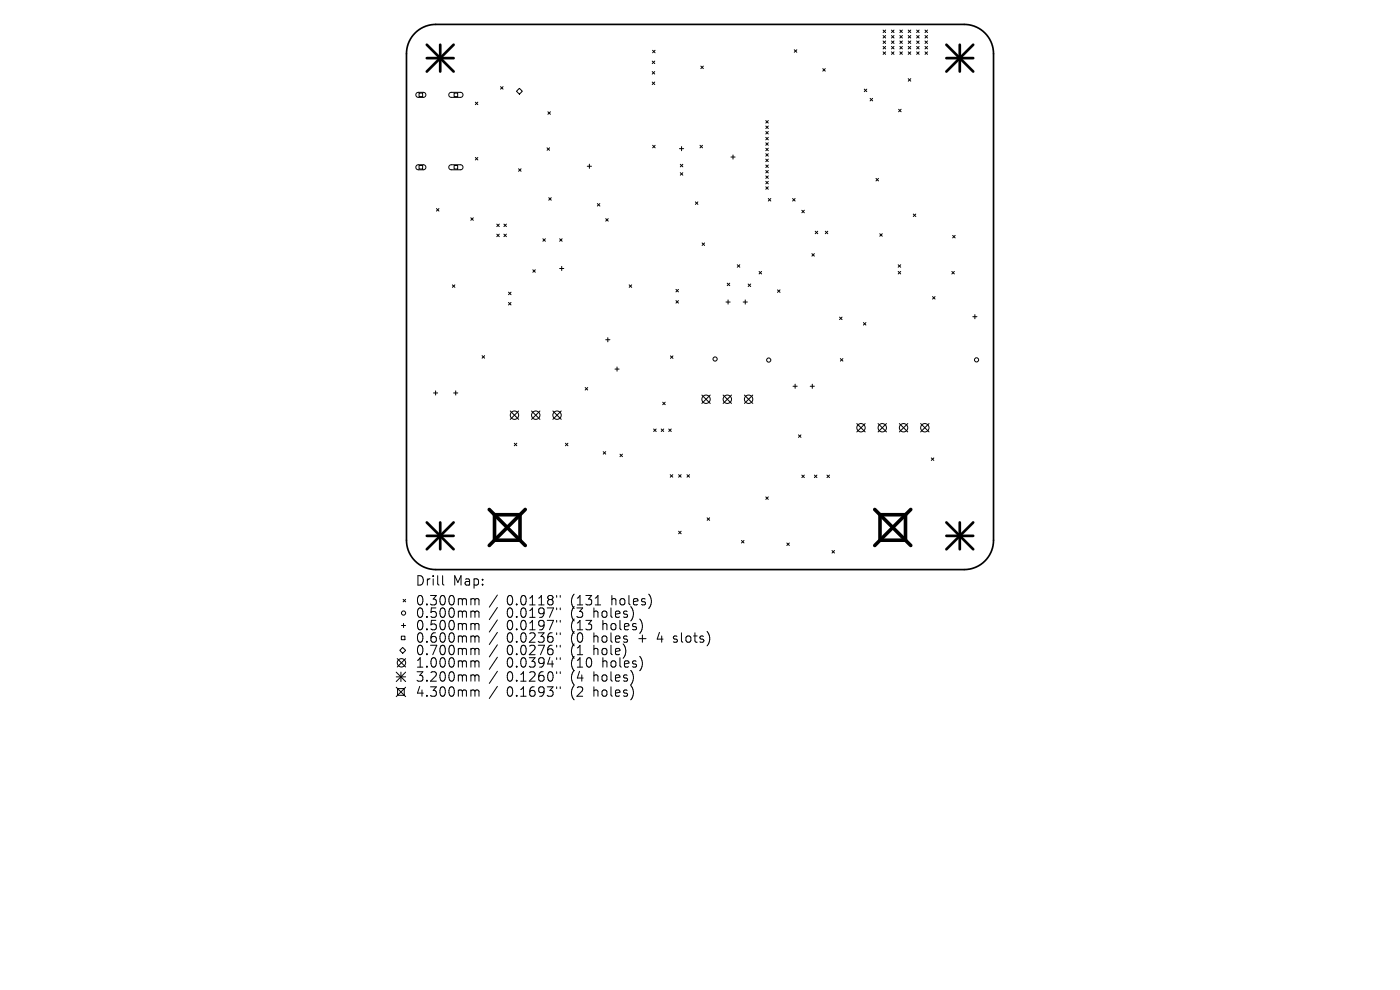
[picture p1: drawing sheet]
<svg xmlns="http://www.w3.org/2000/svg" width="297mm" height="210mm" viewBox="0 0 297 210" stroke-linecap="round" stroke-linejoin="round" font-family="sans-serif">
<defs><g id="words">
<g font-size="2.8">
<text x="88.1" y="124.5">Drill</text>
<text x="96.1" y="124.5">Map:</text>
<text x="88.1" y="128.7">0.300mm</text>
<text x="88.1" y="131.3">0.500mm</text>
<text x="107.5" y="128.7">0.0118&quot;</text>
<text x="107.5" y="131.3">0.0197&quot;</text>
<text x="121.2" y="128.7">(131</text>
<text x="121.2" y="131.3">(3</text>
<text x="126.2" y="131.3">holes)</text>
<text x="130" y="128.7">holes)</text>
<text x="88.1" y="134">0.500mm</text>
<text x="88.1" y="136.6">0.600mm</text>
<text x="107.5" y="134">0.0197&quot;</text>
<text x="107.5" y="136.6">0.0236&quot;</text>
<text x="121.2" y="134">(13</text>
<text x="121.2" y="136.6">(0</text>
<text x="126.2" y="136.6">holes</text>
<text x="128.1" y="134">holes)</text>
<text x="135.9" y="136.6">+</text>
<text x="140.1" y="136.6">4</text>
<text x="143.7" y="136.6">slots)</text>
<text x="88.1" y="139.3">0.700mm</text>
<text x="88.1" y="141.9">1.000mm</text>
<text x="107.5" y="139.3">0.0276&quot;</text>
<text x="107.5" y="141.9">0.0394&quot;</text>
<text x="121.2" y="139.3">(1</text>
<text x="121.2" y="141.9">(10</text>
<text x="126.2" y="139.3">hole)</text>
<text x="128.1" y="141.9">holes)</text>
<text x="88.1" y="144.9">3.200mm</text>
<text x="88.1" y="148.1">4.300mm</text>
<text x="107.5" y="144.9">0.1260&quot;</text>
<text x="107.5" y="148.1">0.1693&quot;</text>
<text x="121.2" y="144.9">(4</text>
<text x="121.2" y="148.1">(2</text>
<text x="126.2" y="144.9">holes)</text>
<text x="126.2" y="148.1">holes)</text>
</g>
</g></defs>
<path d="M88.1 7a6.2 6.2 0 0 1 4.4-1.8h112a6.2 6.2 0 0 1 6.3 6.2v103.2a6.2 6.2 0 0 1-6.3 6.2h-112a6.2 6.2 0 0 1-6.3-6.2v-103.2a6.2 6.2 0 0 1 1.9-4.4z" fill="none" stroke="#000" stroke-width=".36"/>
<g fill="none" stroke="#000" stroke-width=".21">
<path d="M88.4 19.7l.3-.1h1.3l.3 .3v.4l-.3 .3h-1.4l-.4-.3zM88.9 19.7h.8v.8h-.8zM95.4 19.7l.3-.1h2.1l.3 .2 .1 .4-.4 .4h-2.2l-.4-.3zM96.3 19.7h.8v.8h-.8zM106.2 18.4l.5 .5M106.7 18.4l-.5 .5M110.2 18.7l.6 .7-.6 .6-.6-.6zM138.4 13l.5 .5M138.4 15.2l.5 .5M138.4 17.4l.5 .5M138.4 10.7l.6 .5M138.9 13l-.5 .5"/>
<path d="M138.9 15.2l-.5 .5M138.9 17.4l-.5 .5M139 10.7l-.6 .5M148.7 14l.5 .6M149.2 14l-.5 .6M168.5 10.6l.5 .5M169 10.6l-.5 .5M174.5 14.6l.6 .5M175.1 14.6l-.6 .5M183.4 18.9l.5 .5M183.9 18.9l-.5 .5M187.3 6.4l.6 .5"/>
<path d="M187.3 7.5l.6 .6M187.3 8.7l.6 .5M187.3 9.8l.6 .6M187.3 11l.6 .5M187.9 6.4l-.6 .5M187.9 7.5l-.6 .6M187.9 8.7l-.6 .5M187.9 9.8l-.6 .6M187.9 11l-.6 .5M189.1 6.4l.6 .5M189.1 7.5l.6 .6M189.1 8.7l.6 .5"/>
<path d="M189.1 9.8l.6 .6M189.1 11l.6 .5M189.7 6.4l-.6 .5M189.7 7.5l-.6 .6M189.7 8.7l-.6 .5M189.7 9.8l-.6 .6M189.7 11l-.6 .5M190.9 6.4l.5 .5M190.9 7.5l.5 .6M190.9 8.7l.5 .5M190.9 9.8l.5 .6M190.9 11l.5 .5"/>
<path d="M191.4 6.4l-.5 .5M191.4 7.5l-.5 .6M191.4 8.7l-.5 .5M191.4 9.8l-.5 .6M191.4 11l-.5 .5M192.7 6.4l.5 .5M192.7 7.5l.5 .6M192.7 8.7l.5 .5M192.7 9.8l.5 .6M192.7 11l.5 .5M192.7 16.7l.5 .5M193.2 6.4l-.5 .5"/>
<path d="M193.2 7.5l-.5 .6M193.2 8.7l-.5 .5M193.2 9.8l-.5 .6M193.2 11l-.5 .5M193.2 16.7l-.5 .5M194.5 6.4l.5 .5M194.5 7.5l.5 .6M194.5 8.7l.5 .5M194.5 9.8l.5 .6M194.5 11l.5 .5M195 11l-.5 .5M195 6.4l-.5 .5"/>
<path d="M195 7.5l-.5 .6M195 8.7l-.5 .5M195 9.8l-.5 .6M196.2 6.4l.6 .5M196.2 7.5l.6 .6M196.2 8.7l.6 .5M196.2 9.8l.6 .6M196.2 11l.6 .5M196.8 6.4l-.6 .5M196.8 7.5l-.6 .6M196.8 8.7l-.6 .5M196.8 9.8l-.6 .6"/>
<path d="M196.8 11l-.6 .5M88.4 35.1l.3-.2 1.3 .1 .3 .2v.4l-.4 .4h-1.3l-.4-.4zM88.9 35.1h.8v.8h-.8zM95.4 35.1l.3-.2 2.1 .1 .3 .2 .1 .4-.4 .4h-2.2l-.4-.3zM96.3 35.1h.8v.8h-.8zM100.8 21.7l.6 .5M100.8 33.4l.6 .5M101.4 21.7l-.6 .5M101.4 33.4l-.6 .5M110 35.8l.5 .5M110.5 35.8l-.5 .5M116.1 31.4l.5 .5"/>
<path d="M116.2 23.7l.6 .5M116.6 31.4l-.5 .5M116.8 23.7l-.6 .5M124.6 35.3h.9M125 34.8v.9M138.5 30.8l.5 .6M139 30.8l-.5 .6M144.1 31.5h.9M144.3 36.6l.6 .6M144.3 34.9l.6 .5M144.6 31.1v.9M144.9 34.9l-.6 .5"/>
<path d="M144.9 36.6l-.6 .6M148.5 30.8l.5 .6M149 30.8l-.5 .6M155.1 33.3h.8M155.5 32.9v.9M162.5 25.6l.5 .5M162.5 26.7l.5 .6M162.5 27.9l.5 .5M162.5 29.1l.5 .6M162.5 30.3l.5 .5M162.5 31.4l.5 .6M162.5 32.6l.5 .5"/>
<path d="M162.5 33.8l.5 .5M162.5 35l.5 .5M162.5 36.2l.5 .5M162.5 37.3l.5 .5M162.5 38.5l.5 .5M162.5 39.6l.5 .6M163 31.4l-.5 .6M163 27.9l-.5 .5M163 25.6l-.5 .5M163 26.7l-.5 .6M163 29.1l-.5 .6M163 30.3l-.5 .5"/>
<path d="M163 32.6l-.5 .5M163 33.8l-.5 .5M163 35l-.5 .5M163 36.2l-.5 .5M163 37.3l-.5 .5M163 38.5l-.5 .5M163 39.6l-.5 .6M184.6 20.9l.5 .5M185.1 20.9l-.5 .5M185.8 37.8l.6 .6M186.4 37.8l-.6 .6M190.6 23.2l.6 .5"/>
<path d="M191.2 23.2l-.6 .5M92.6 44.2l.5 .6M93.1 44.2l-.5 .6M99.9 46.2l.5 .5M100.4 46.2l-.5 .5M105.4 47.5l.5 .6M105.4 49.7l.5 .5M105.9 47.5l-.5 .6M105.9 49.7l-.5 .5M106.9 47.5l.5 .6M106.9 49.7l.5 .5M107.4 47.5l-.5 .6"/>
<path d="M107.4 49.7l-.5 .5M113 57.2l.6 .6M113.6 57.2l-.6 .6M115.2 50.6l.5 .6M115.7 50.6l-.5 .6M116.4 41.9l.5 .6M116.9 41.9l-.5 .6M118.7 50.6l.6 .6M118.7 57h.9M119.2 56.5v.9M119.3 50.6l-.6 .6M126.7 43.2l.6 .5"/>
<path d="M127.3 43.2l-.6 .5M128.5 46.4l.5 .5M129 46.4l-.5 .5M147.5 42.8l.6 .6M148.1 42.8l-.6 .6M148.9 51.5l.6 .6M149.5 51.5l-.6 .6M156.4 56.2l.5 .5M156.9 56.2l-.5 .5M161 57.6l.6 .5M161.6 57.6l-.6 .5M163 42.1l.5 .5"/>
<path d="M163.5 42.1l-.5 .5M168.1 42.1l.6 .5M168.7 42.1l-.6 .5M170.1 44.6l.5 .5M170.6 44.6l-.5 .5M172.2 53.8l.6 .5M172.8 53.8l-.6 .5M172.9 49l.6 .6M173.5 49l-.6 .6M175.1 49l.5 .6M175.6 49l-.5 .6M186.6 49.6l.6 .5"/>
<path d="M187.2 49.6l-.6 .5M190.5 56.2l.6 .5M190.5 57.6l.6 .5M191.1 56.2l-.6 .5M191.1 57.6l-.6 .5M193.7 45.4l.6 .5M194.3 45.4l-.6 .5M201.9 57.6l.6 .5M202.1 49.9l.5 .6M202.5 57.6l-.6 .5M202.6 49.9l-.5 .6M96 60.4l.5 .6"/>
<path d="M96.5 60.4l-.5 .6M102.3 75.4l.5 .6M102.8 75.4l-.5 .6M107.9 64.2l.5 .5M107.9 62l.5 .5M108.4 64.2l-.5 .5M108.4 62l-.5 .5M128.5 72.1h.9M128.9 71.6v.9M130.5 78.3h.8M130.9 77.8v.9M133.5 60.4l.5 .6"/>
<path d="M134 60.4l-.5 .6M142.2 75.5l.6 .5M142.8 75.5l-.6 .5M143.4 61.4l.5 .5M143.4 63.8l.5 .5M143.9 61.4l-.5 .5M143.9 63.8l-.5 .5M154 64.1h.9M154.3 60.1l.5 .5M154.5 63.6v.9M154.8 60.1l-.5 .5M157.7 64.1h.8"/>
<path d="M158.1 63.6v.9M158.7 60.2l.6 .6M159.3 60.2l-.6 .6M164.9 61.5l.6 .5M165.5 61.5l-.6 .5M178.1 67.3l.5 .5M178.3 76.1l.5 .5M178.6 67.3l-.5 .5M178.8 76.1l-.5 .5M183.2 68.4l.5 .6M183.7 68.4l-.5 .6M197.8 62.9l.6 .5"/>
<path d="M198.4 62.9l-.6 .5M206.4 67.2h.9M206.8 66.7v.9M92 83.4h.9M92.4 82.9v.9M96.2 83.4h.9M96.7 82.9v.9M108.3 87.2l1.7 1.8M109.1 94l.5 .6M109.6 94l-.5 .6M110 87.2l-1.7 1.8M112.8 87.2l1.7 1.8"/>
<path d="M114.5 87.2l-1.7 1.8M117.3 87.2l1.8 1.8M119.1 87.2l-1.8 1.8M119.9 94l.6 .6M120.5 94l-.6 .6M124.1 82.2l.6 .5M124.7 82.2l-.6 .5M128 95.8l.5 .5M128.5 95.8l-.5 .5M131.5 96.3l.6 .6M132.1 96.3l-.6 .6M138.7 91l.5 .5"/>
<path d="M139.2 91l-.5 .5M140.3 91l.5 .5M140.6 85.3l.5 .5M140.8 91l-.5 .5M141.1 85.3l-.5 .5M141.9 91l.5 .5M142.4 91l-.5 .5M148.9 83.8l1.8 1.8M150.7 83.8l-1.8 1.8M153.4 83.8l1.8 1.8M155.2 83.8l-1.8 1.8M157.9 83.8l1.8 1.8"/>
<path d="M159.7 83.8l-1.8 1.8M168.2 81.9h.9M168.7 81.5v.9M169.4 92.2l.5 .6M169.9 92.2l-.5 .6M171.9 81.9h.9M172.3 81.5v.9M181.8 89.8l1.7 1.8M183.5 89.8l-1.7 1.8M186.3 89.8l1.8 1.8M188.1 89.8l-1.8 1.8M190.8 89.8l1.8 1.8"/>
<path d="M192.6 89.8l-1.8 1.8M195.3 89.8l1.8 1.8M197.1 89.8l-1.8 1.8M197.6 97.1l.5 .6M198.1 97.1l-.5 .6M142.2 100.7l.5 .5M142.7 100.7l-.5 .5M144 100.7l.5 .5M144 112.7l.5 .5M144.5 100.7l-.5 .5M144.5 112.7l-.5 .5M145.7 100.7l.6 .5"/>
<path d="M146.3 100.7l-.6 .5M150 109.8l.5 .6M150.5 109.8l-.5 .6M157.3 114.6l.5 .6M157.8 114.6l-.5 .6M162.5 105.4l.5 .5M163 105.4l-.5 .5M166.9 115.2l.6 .5M167.5 115.2l-.6 .5M170.1 100.8l.5 .5M170.6 100.8l-.5 .5M172.8 100.8l.5 .5"/>
<path d="M173.3 100.8l-.5 .5M175.4 100.8l.6 .5M176 100.8l-.6 .5M176.5 116.8l.5 .5M177 116.8l-.5 .5M84.3 139.7l1.8 1.8M84.8 138l.6-.7 .7 .7-.7 .6zM85.1 134.9h.8v.8h-.8zM85.2 132.7h.9M85.5 127.1l.6 .6M85.6 132.2v.9M86.1 127.1l-.6 .6"/>
<path d="M86.1 139.7l-1.8 1.8M93.9 122.1v1.7l.3 .3M100.2 127h.3l.3 .3M100.2 129.6h.3l.3 .3M100.2 132.3h.3l.3 .3M100.2 134.9l.5 .1 .1 .2M100.2 137.5h.3l.3 .3M100.8 127.3l.2-.3 .5 .1 .1 1.2M100.8 127.3v1M100.8 129.9v1.1M100.8 132.6v1M100.8 135.2v1"/>
<path d="M100.8 137.8v1.1M100.8 129.9l.2-.3 .5 .1 .1 1.3M100.8 132.6l.2-.3 .5 .1 .1 1.2M100.8 135.2l.2-.3 .5 .1 .1 1.2M100.8 137.8l.2-.3 .5 .1 .1 1.3M105.5 126.2l-1.7 2.6M105.5 128.9l-1.7 2.5M105.5 131.5l-1.7 2.6M105.5 134.1l-1.7 2.6M105.5 136.8l-1.7 2.6M105.5 139.4l-1.7 2.6M118.1 126.3v.4"/>
<path d="M118.1 129v.3M118.1 131.6v.4M118.1 134.2v.4M118.1 136.9v.4M118.1 139.5v.4M118.9 126.3v.4M118.9 129v.3M118.9 131.6v.4M118.9 134.2v.4M118.9 136.9v.4M118.9 139.5v.4M126.3 128.3h1.1"/>
<path d="M142.9 136.1l.1 .1M142.9 135v.5M84.1 142.6l2 2M84.1 143.6h2M84.1 145.8l2 2M84.3 146.1h1.5v1.4h-1.5zM85.1 142.6v2M86.1 145.8l-2 2M86.1 142.6l-2 2M100.2 140.2l.5 .1 .1 .2M100.2 143.2l.5 .1 .1 .1M100.2 146.4h.3l.3 .2"/>
<path d="M100.8 140.5v1M100.8 143.4v1.1M100.8 146.6v1.1M100.8 140.5l.2-.3 .5 .1 .1 1.2M100.8 143.4l.2-.2 .5 .1 .1 1.2M100.8 146.6l.2-.2 .5 .1 .1 1.2M105.5 142.4l-1.7 2.6M105.5 145.6l-1.7 2.6M118.1 142.5v.4M118.1 145.7v.4M118.9 142.5v.4M118.9 145.7v.4"/>
<circle cx="151.7" cy="76.2" r=".44"/>
<circle cx="163.1" cy="76.4" r=".44"/>
<circle cx="207.2" cy="76.3" r=".44"/>
<circle cx="109.1" cy="88.1" r=".89"/>
<circle cx="113.7" cy="88.1" r=".89"/>
<circle cx="118.2" cy="88.1" r=".89"/>
<circle cx="149.8" cy="84.7" r=".89"/>
<circle cx="154.3" cy="84.7" r=".89"/>
<circle cx="158.8" cy="84.7" r=".89"/>
<circle cx="182.7" cy="90.7" r=".89"/>
<circle cx="187.2" cy="90.7" r=".89"/>
<circle cx="191.7" cy="90.7" r=".89"/>
<circle cx="196.2" cy="90.7" r=".89"/>
<circle cx="85.6" cy="130" r=".44"/>
<circle cx="85.2" cy="140.6" r=".89"/>
</g>
<g fill="none" stroke="#000" stroke-width=".57">
<path d="M90.5 9.5l5.7 5.7M90.5 12.3h5.7M93.4 9.5v5.7M96.2 9.5l-5.7 5.7M200.8 12.3h5.7M200.8 9.5l5.7 5.7M203.6 9.5v5.7M206.5 9.5l-5.7 5.7M90.5 110.8l5.7 5.7M90.5 113.7h5.7M93.4 110.8v5.7M96.2 110.8l-5.7 5.7"/>
<path d="M200.8 113.7h5.7M200.8 110.8l5.7 5.7M203.6 110.8v5.7M206.5 110.8l-5.7 5.7"/>
</g>
<path d="M103.8 108.1l7.6 7.6M104.9 109.2h5.4v5.4h-5.4zM111.4 108.1l-7.6 7.6M185.6 108.1l7.6 7.6M186.7 109.2h5.4v5.4h-5.4zM193.2 108.1l-7.6 7.6" fill="none" stroke="#000" stroke-width=".76"/>
<use href="#words"/>
</svg>
